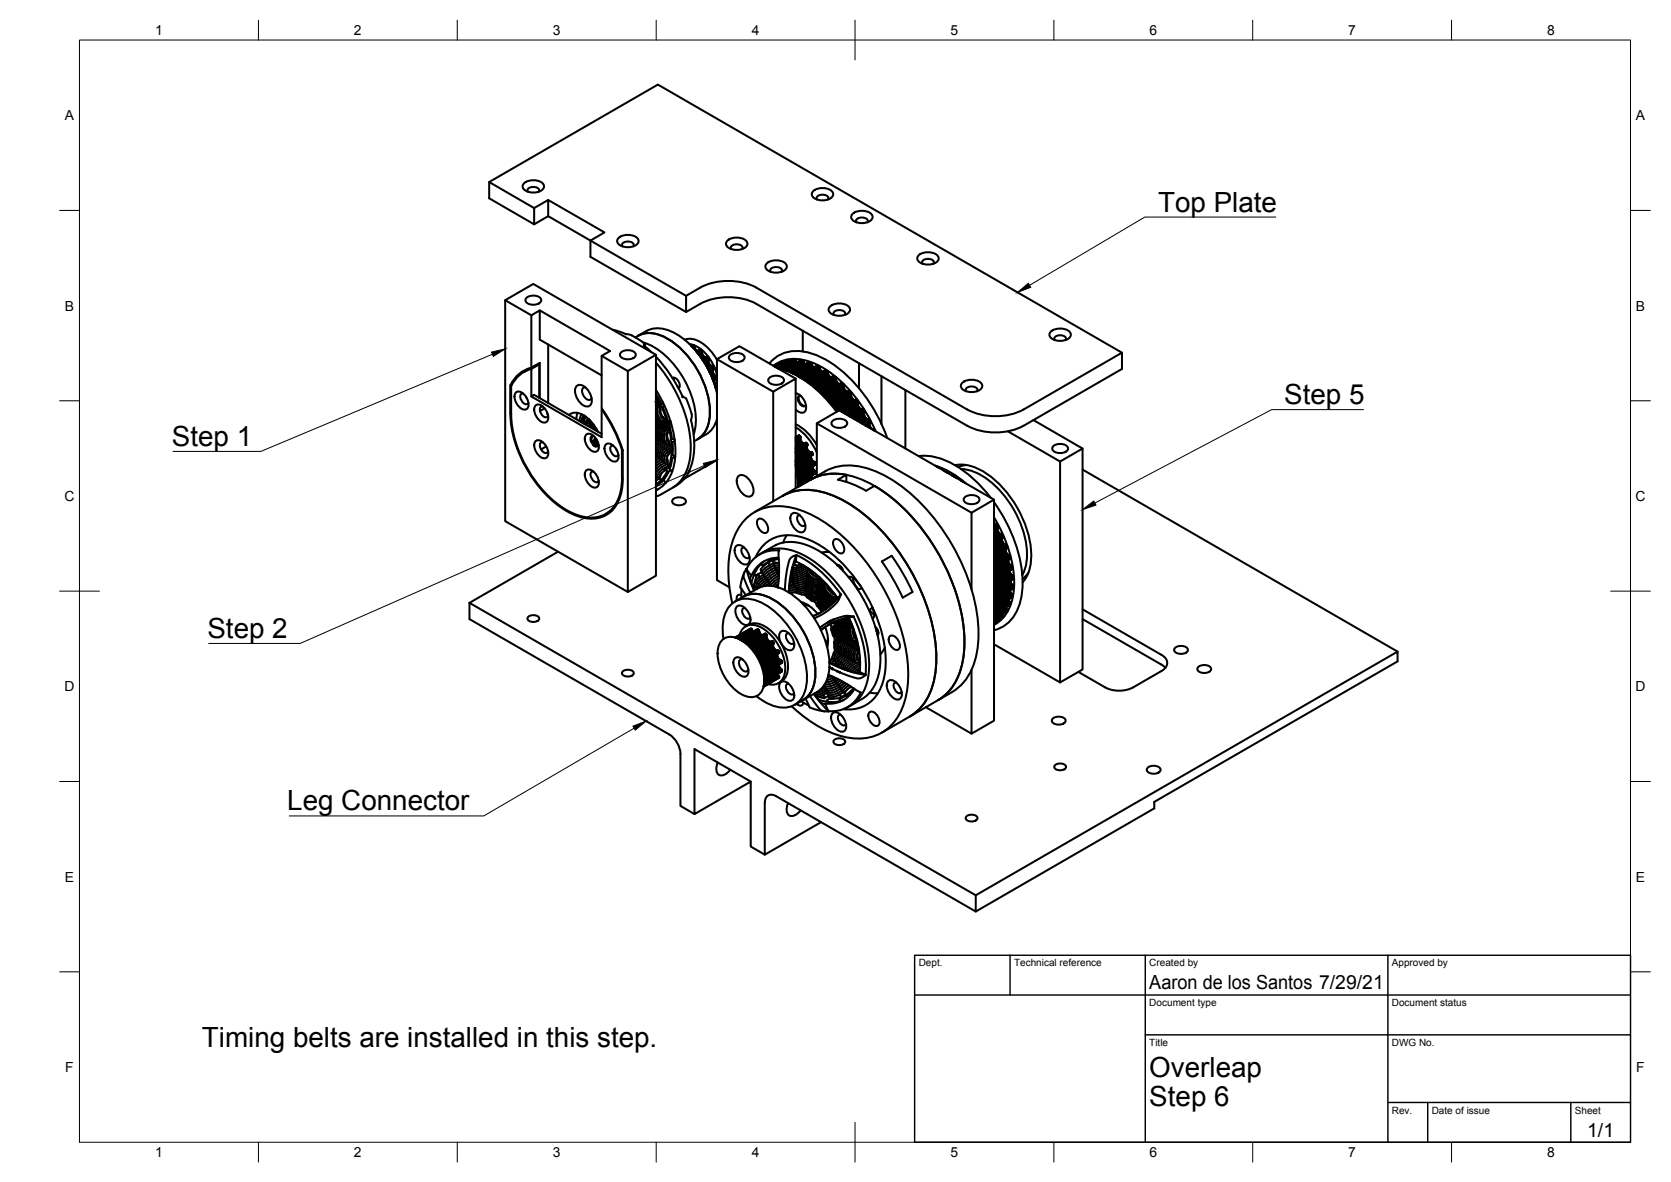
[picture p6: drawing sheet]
<svg xmlns="http://www.w3.org/2000/svg" width="420mm" height="297mm" viewBox="0 0 420 297" stroke-linecap="round" stroke-linejoin="round" font-family="sans-serif">
<defs><g id="words">
<g font-size="7">
<text x="291.2" y="53.2">Top Plate</text>
<text x="322.9" y="101.5">Step 5</text>
<text x="43.2" y="112.1">Step 1</text>
<text x="52.2" y="160.3">Step 2</text>
<text x="72.2" y="203.6">Leg Connector</text>
<text x="50.8" y="263.2">Timing belts are installed in this step.</text>
<text x="289" y="270.6">Overleap</text>
<text x="289" y="278.1">Step 6</text>
</g>
<g font-size="4.9">
<text x="289" y="248.5">Aaron de los Santos 7/29/21</text>
<text x="399.1" y="285.7">1/1</text>
</g>
<g font-size="3.5">
<text x="39" y="8.8">1</text>
<text x="89" y="8.8">2</text>
<text x="139" y="8.8">3</text>
<text x="189" y="8.8">4</text>
<text x="239" y="8.8">5</text>
<text x="289" y="8.8">6</text>
<text x="339" y="8.8">7</text>
<text x="389" y="8.8">8</text>
<text x="16.3" y="30.2">A</text>
<text x="411.3" y="30.2">A</text>
<text x="16.3" y="78">B</text>
<text x="411.3" y="78">B</text>
<text x="16.2" y="125.9">C</text>
<text x="411.2" y="125.9">C</text>
<text x="16.2" y="173.7">D</text>
<text x="411.2" y="173.7">D</text>
<text x="16.3" y="221.6">E</text>
<text x="411.3" y="221.6">E</text>
<text x="16.4" y="269.4">F</text>
<text x="411.4" y="269.4">F</text>
<text x="39" y="290.8">1</text>
<text x="89" y="290.8">2</text>
<text x="139" y="290.8">3</text>
<text x="189" y="290.8">4</text>
<text x="239" y="290.8">5</text>
<text x="289" y="290.8">6</text>
<text x="339" y="290.8">7</text>
<text x="389" y="290.8">8</text>
</g>
<g font-size="2.5">
<text x="231" y="242.9">Dept.</text>
<text x="255" y="242.9">Technical reference</text>
<text x="289" y="242.9">Created by</text>
<text x="350" y="242.9">Approved by</text>
<text x="289" y="252.8">Document type</text>
<text x="350" y="252.8">Document status</text>
<text x="289" y="262.9">Title</text>
<text x="350" y="262.9">DWG No.</text>
<text x="350" y="279.9">Rev.</text>
<text x="360" y="279.9">Date of issue</text>
<text x="396" y="279.9">Sheet</text>
</g>
</g></defs>
<g fill="none" stroke="#000" stroke-width=".51">
<path d="M123 45.7v4.1l11.3 6.6 3.5-2.1 34.7 20M131.8 46.1a3.7 3.7 0 0 1 4.9 .3 1.62 1.62 0 0 1-1.7 1.9l-1.2 .1a2.28 2.28 0 0 1-2.4-1.6zM132.7 48.2l-.1-.3a1.73 1.73 0 0 1 2.8-.5l.2 .5-.1 .3M134.3 52.3l-11.3-6.6 42.4-24.4 116.7 67.3-24.7 14.3a15.6 15.6 0 0 1-14.2 0l-53-30.6M137.8 54.3v-4l-3.5 2v4.1M137.8 50.3l14.2 8.1-3.5 2.1v4l24 13.9M155.5 59.8a3.7 3.7 0 0 1 5 .4 1.62 1.62 0 0 1-1.8 1.8l-1.1 .1a2.28 2.28 0 0 1-2.4-1.5zM204.5 48a3.7 3.7 0 0 1 4.9 .4 1.62 1.62 0 0 1-1.7 1.9l-1.2 .1a2.28 2.28 0 0 1-2.4-1.6zM205.5 50.1l-.2-.2a1.73 1.73 0 0 1 2.8-.6l.2 .6-.1 .2M214.4 53.8a3.7 3.7 0 0 1 4.9 .3 1.62 1.62 0 0 1-1.7 1.9l-1.2 .1a2.28 2.28 0 0 1-2.4-1.6zM215.4 55.9l-.2-.3a1.73 1.73 0 0 1 2.8-.5l.2 .5-.1 .3M127 75.4v55.6l30.9 17.8"/>
<path d="M132.3 74.9a2.63 2.63 0 0 1 3.8 .4 1.63 1.63 0 0 1-2 1.3 1.63 1.63 0 0 1-2-1.3zM133.6 79.2l-6.6-3.8 7.1-4 30.8 17.8-7 4-6.6-3.8M135.7 78l17.7 10.2-2.1 1.2v13.2M156.5 61.9l-.1-.3a1.73 1.73 0 0 1 2.7-.5l.3 .5-.2 .3M182.9 60.5a3.7 3.7 0 0 1 5 .4 1.62 1.62 0 0 1-1.8 1.8l-1.2 .1a2.28 2.28 0 0 1-2.4-1.5zM183.9 62.6l-.1-.3a1.73 1.73 0 0 1 2.7-.5l.2 .5-.1 .3M190.2 76.4l53 30.6a15.6 15.6 0 0 0 14.2 0l24.7-14.3v-4.1M190.2 72.3a15.6 15.6 0 0 0-14.1 0l-3.6 2v4.1a17.4 17.4 0 0 1 9.3-3.7 15.2 15.2 0 0 1 8.4 1.7M192.8 66.2a3.7 3.7 0 0 1 5 .4 1.62 1.62 0 0 1-1.8 1.8l-1.1 .1a2.28 2.28 0 0 1-2.5-1.5zM193.8 68.3l-.1-.3a1.73 1.73 0 0 1 2.7-.5l.2 .5-.1 .3M208.7 77a3.7 3.7 0 0 1 5 .4 1.62 1.62 0 0 1-1.8 1.9l-1.2 .1a2.28 2.28 0 0 1-2.4-1.6zM209.7 79.1l-.1-.2a1.73 1.73 0 0 1 2.7-.6l.2 .6-.1 .2"/>
<path d="M231 64.2a3.7 3.7 0 0 1 4.9 .3 1.62 1.62 0 0 1-1.7 1.9l-1.2 .1a2.28 2.28 0 0 1-2.4-1.6zM232 66.3l-.2-.3a1.73 1.73 0 0 1 2.8-.5l.2 .5-.1 .3M128.7 96.6l-.4 .2a43.3 43.3 0 0 0 .6 12 31.7 31.7 0 0 0 13.6 19.6 9.9 9.9 0 0 0 10 1 9.9 9.9 0 0 0 4.1-9.1v-7.1M129.6 98.7a1.57 1.57 0 0 1 2.4 .7 3 3 0 0 1 .7 3.2 1.57 1.57 0 0 1-2.5-.7 3 3 0 0 1-.6-3.2zM131.5 98.9h-.3a1.45 1.45 0 0 0 .3 2.2 .8 .8 0 0 0 1.4 .1M132.3 99.7l.2 .5M132.7 92.7l-.7 .6M133.5 92.4l-1.8 1.1M133.6 99.6l17.7 10.3v-7l.1-.1M133.6 92.7a7.6 7.6 0 0 0-5.1 4.3 42 42 0 0 0 .6 11.9 31.2 31.2 0 0 0 13.4 19.3 10.4 10.4 0 0 0 9.3 1.2 8.6 8.6 0 0 0 4.5-7.6l.1-8.7 .1-.1M133.6 92.4a7.7 7.7 0 0 0-5.3 4.5M135.6 91.6l-2 1.1v6.9l.7-.4 17 9.8"/>
<path d="M135.6 91.6v8.4M135.6 91.6l-1.3 .4M137.8 86.6v14.7M144.9 97.1a1.8 1.8 0 0 1 2.7 .7l.7 1.1a2.53 2.53 0 0 1-.1 3.1 2.75 2.75 0 0 1-3.2-2 3.2 3.2 0 0 1-.1-2.9zM147.2 97.4a.9 .9 0 0 0-.8 .4 .9 .9 0 0 0 0 1 1.65 1.65 0 0 0 2.2 1.5l.2-.3M151.3 94.3l-15.6-8.9v-7.4l-2.1 1.2v13.2l2.1-1.2v8.9M154.1 82.9l3.3 1.1M156.1 88.6a2.63 2.63 0 0 1 3.7 .4 1.63 1.63 0 0 1-1.9 1.3 1.63 1.63 0 0 1-2-1.3zM157.4 84l1.4 .3 3.3 2M157.4 84h.1M160.4 84.4l-.7 .4M160.4 84.4a7.3 7.3 0 0 1 7.5 .7 23 23 0 0 1 10.6 19.7 6.9 6.9 0 0 1-3.1 5.6"/>
<path d="M161.7 86a19.7 19.7 0 0 1 11.1 10.8 17.3 17.3 0 0 1 1.6 12.4M161.9 86.9h.1M161.9 86.9l.2-.6 .1 .8M162 86.9l1.8 1.6M162.5 83.2l-2.1 1.2M162.5 83.2a7.4 7.4 0 0 1 7.3 .6 23.5 23.5 0 0 1 10.5 15.2M164.9 99l1.4 2.3M164.9 91.1l3.5 4.7 2.6 4.9 1.3 3.3 .7 2.7 .7 4.9-.2 3.1-.3 1.7-.7 2.2-.9 1.6-1.7 1.9-3.7 2.2-1.3 .5M164.9 89.2v55.5l-7 4.1v-55.6M164.9 98a28.7 28.7 0 0 1 4.8 17.9 9 9 0 0 1-4.8 7.3M164.9 99.5l.2 .4-.1 .2M165 89.7a42.7 42.7 0 0 1 6.8 10.1l.8 .4 .8 2.2a3.7 3.7 0 0 1 .4 3l-.1 .2"/>
<path d="M165.2 100l.4 .4M165.2 100l.3 .3M165.3 99.9l-.1 .1M165.4 99.9l-.5 .2 .3-.1M169.1 95a1.68 1.68 0 0 1 1.5 2.6M169.5 94.9l-.1 .6M170.3 97.1l.6 .2M172.1 85.4a5.9 5.9 0 0 1 6.1 2.3l2.1 2.8M173.4 86.5a9.4 9.4 0 0 1 6.5 6.4l.4 1.4M174.2 86.7l-.4 .2M174.3 86.7l-.5 .2M174.4 87.6l.3-.2 .1 .2"/>
<path d="M174.5 86.8l-.6 .2M174.5 86.8l-.6 .3M174.6 87.7l.2-.1 .1 .2M174.6 86.9l-.6 .2M174.6 87l-.5 .2M174.6 87.1l-.5 .2M174.7 87.2l-.1-.1-.4 .2M174.7 87.9l.2-.1 .1 .1M174.7 87.4v-.2l-.4 .2M174.8 88h.3M174.9 88.1h.3M175.3 88.2l-.3 .1"/>
<path d="M176.1 87.8l-1 .5M176.2 87.8l-1.1 .6 1.1-.6 .1 .1M176.4 88l-.1-.1-1.1 .6M176.5 88.1l-1.2 .5M176.5 88.6v-.2l-.9 .6M176.5 88.4l.1-.1-1.1 .6M176.6 88.8l-.1-.2-.8 .5M176.6 88.3l-1.1 .5M176.6 88.1l-1.2 .6M176.6 88.9v-.1l-.8 .4M176.6 88.2l-1.2 .6M176.7 89.1l-.1-.2-.7 .5"/>
<path d="M176.7 89.3v-.2l-.7 .4M176.8 89.4l-.1-.1-.6 .3M177 89.5l-.2-.1-.6 .4M177.1 89.6l-.1-.1-.7 .4M177.2 89.7l-.8 .4M177.3 89.8l-.1-.1-.7 .5M177.4 89.8l-.9 .5M177.5 89.8l-.9 .5M177.9 89.6l-1.3 .8M178 89.6l-1.4 .8M178.1 89.7l-1.4 .7M178.1 90.7v-.1l-1 .6"/>
<path d="M178.1 90.9v-.2l-.9 .6M178.1 90.6l.1-.1-1.1 .6M178.2 91.1l-.1-.2-.8 .5M178.2 89.8l-.1-.1-1.4 .8M178.2 90.4l.1-.1-1.3 .7 1.2-.5M178.2 91.2v-.1l-.8 .5M178.3 90l-.1-.2-1.4 .8M178.3 91.4l-.1-.2-.8 .5M178.3 90.3l-1.3 .7M178.3 90.1l-1.4 .7M178.3 90.2l-1.3 .7M178.3 90.1l-1.4 .8"/>
<path d="M178.4 91.5l-.1-.1-.8 .4M178.5 91.7l-.1-.2-.8 .5M178.6 91.8l-.1-.1-.8 .4M178.8 91.9l-.2-.1-.8 .5M178.9 91.9l-1.1 .5M179 92l-1.1 .5M179.2 93.2v-.1l-.8 .4M179.2 93.1v-.2l-.8 .5 1.3-.8-1.4 .8M179.2 92l-1.3 .6M179.2 93.4v-.2l-.7 .4M179.2 93.5v-.1l-.7 .3M179.3 92.9h-.1"/>
<path d="M179.3 93.7l-.1-.2-.6 .4M179.3 92l-1.3 .7M179.3 92l-1.3 .7 1.4-.7M179.4 93.8l-.1-.1-.7 .3M179.4 95.8l.2-.1v.2M179.4 96l.2-.1 .1 .1M179.5 94l-.1-.2-.7 .4M179.5 92.1l-1.5 .7M179.5 96.1l.2-.1v.2M179.5 92.1l-1.4 .8M179.6 96.3l.1-.1 .1 .2M179.6 95.6v.1"/>
<path d="M179.6 94.1l-.1-.1-.7 .4M179.6 92.3l-.1-.2-1.4 .8M179.6 96.5l.2-.1 .2 .1M179.7 92.6l-1.4 .7M179.7 92.5l-.1-.2-1.4 .8M179.7 92.5l-1.4 .7M179.7 94.2l-.1-.1-.7 .4M179.8 97l.5-.2-.5 .3M179.9 94.3l-.2-.1-.8 .5M180 94.4l-.1-.1-.9 .5M180.1 96.6l-.1-.1-.3 .2M180.1 94.5l-1.1 .4"/>
<path d="M180.2 94.5l-1.1 .5M180.2 96.7l-.1-.1-.4 .2M180.3 94.6l-1.2 .5M180.3 90.3l5.6-3.3 14.2 8.2M180.3 97.3l-.4 .2 .4-.1M180.3 94.6l-1.2 .6M180.3 97.2l-.4 .2M180.3 97.1l-.4 .2M180.3 97l-.4 .3M180.3 96.9l-.5 .3M180.3 95.2l-1 .4M180.3 94.9l-1 .6"/>
<path d="M180.3 94.7l-1.1 .6M180.3 94.6l-1.1 .7M180.3 97.6l-.2 .5M183.5 89.3a2.63 2.63 0 0 1 3.7 .4 1.63 1.63 0 0 1-2 1.3 1.63 1.63 0 0 1-1.9-1.3zM193.4 95a2.63 2.63 0 0 1 3.7 .4 1.63 1.63 0 0 1-2 1.3 1.63 1.63 0 0 1-1.9-1.3zM193.5 91.3a9.5 9.5 0 0 1 11-2.3 31 31 0 0 1 15 13.5l2.3 4.4 1.3 3.2M194.4 98.4l-14.1-8.1v55.5l3.1 1.8M194.5 91.9a9.9 9.9 0 0 1 10.7-.4 33.3 33.3 0 0 1 15 16.9M195.6 92.5a26.9 26.9 0 0 1 14.8 11M196.5 90.9l-2 1.1 1.9-1.1 .3 .2M196.5 90.9l-1.9 1.1M196.6 91l-1.9 1.1"/>
<path d="M196.7 91.1l-1.9 1M198.1 90.4l-3.2 1.8M198.1 90.5l-3.1 1.8M198.2 90.5l-3.1 1.8M198.3 90.5l-3.1 1.8M198.3 90.6l-3 1.8M198.4 90.8l-2.9 1.7M198.5 90.9a.5 .5 0 0 0-.7-.4l-2.9 1.7M199.7 90.3l-3.9 2.3M199.9 90.3l-4 2.3M200 90.3l-4 2.3M200 90.4l-3.9 2.3"/>
<path d="M200.1 90.4l-3.9 2.3M200.1 98.8a3.7 3.7 0 0 1 2.4 4.4 1.26 1.26 0 0 1-2 .1l-.4-.4M200.1 90.5l-3.8 2.2M200.2 90.7l-3.6 2.1M200.3 90.9l-3.5 2M200.4 91l-3.3 1.9M200.4 91.1l-.1-.2a.55 .55 0 0 0-.7-.6l-3.9 2.3M201 99.4a1.85 1.85 0 0 0 1.5 2.6M201.3 99.4h-.3a1.73 1.73 0 0 0 .9 2.7l.6-.1 .1-.2M201.5 90.5l-4.3 2.5M201.7 90.5l-4.4 2.5M201.8 90.5l-4.4 2.6"/>
<path d="M201.8 83.1v5.2M201.9 90.6l-4.4 2.5M202 90.6l-4.4 2.5M202 90.7l-4.3 2.5M202 90.8l-4.2 2.4M202.1 90.9l-4 2.4M202.2 91.1l-3.9 2.3M202.3 91.3l-3.8 2.2M202.4 91.5l-3.7 2.1M202.5 91.6l-.3-.5a.62 .62 0 0 0-.7-.6l-4.4 2.5M203.5 91l-4.6 2.6 4.6-2.6 .5 .2 .6 1.1M203.5 91l-4.6 2.6"/>
<path d="M203.7 91l-4.6 2.7M203.9 91.1l-4.7 2.7M203.9 91.1l-4.6 2.7M204 91.2l-4.7 2.7M204 91.3l-4.5 2.6M204 91.4l-4.4 2.5M204.1 91.5l-4.4 2.6M204.2 91.7l-4.3 2.5M204.2 91.9l-4 2.4M204.3 92.1l-4 2.3M204.4 92.2l-3.9 2.3M204.6 92.3l-3.9 2.3"/>
<path d="M205.6 91.8l-4.8 2.8a29.6 29.6 0 0 1 9.9 8.7l4.8-2.8M205.8 91.9l-4.9 2.8M205.9 92l-4.8 2.8M206 92l-4.9 2.8M206 92.1l-4.7 2.8M206.1 92.2l-4.8 2.7M206.1 92.3l-4.7 2.7M206.1 92.4l-4.5 2.7M206.2 92.6l-4.4 2.6M206.2 92.8l-4.2 2.5M206.3 93l-4.2 2.4M206.4 93.1l-4.1 2.4"/>
<path d="M206.5 93.3l-4 2.3M206.7 93.4l-4.1 2.3M206.8 93.4l-.6-.8a.73 .73 0 0 0-.7-.8l-4.8 2.8M207.6 93l.5 .3 .2 .9 .6 .6M207.6 93l-4.9 2.8M207.7 93l-4.9 2.8M207.8 93.1l-4.8 2.8M208 93.2l-4.9 2.8M208.1 93.3l-4.9 2.8M208.1 93.4l-4.8 2.7M208.2 93.4l-4.8 2.8M208.2 93.5l-4.7 2.8"/>
<path d="M208.2 93.7l-4.6 2.6M208.2 93.9l-4.5 2.5M208.3 94.1l-4.4 2.5M208.3 94.2l-4.2 2.5M208.4 94.4l-4.2 2.4M208.5 94.5l-4.1 2.4M208.6 94.6l-4.1 2.4M208.8 94.7l-4.2 2.4M208.9 94.8l-4.2 2.4M209.6 94.5l-4.8 2.7 4.9-2.7a1.12 1.12 0 0 1 .6 1.2l.8 .8M209.7 94.5l-4.9 2.8M209.7 94.5l-4.8 2.8"/>
<path d="M209.9 94.6l-4.9 2.8M210.1 94.7l-4.9 2.9M210.1 94.8l-4.8 2.8M210.2 94.9l-4.9 2.8M210.2 95l-4.8 2.8M210.2 95.1l-4.7 2.7M210.2 95.2l-4.6 2.7M210.2 95.4l-4.5 2.6M210.2 95.6l-4.4 2.5M210.3 95.7l-4.3 2.5M210.4 95.9l-4.3 2.5M210.5 96.1l-4.3 2.4"/>
<path d="M210.6 96.2l-4.2 2.4M210.7 96.3l-4.2 2.4M210.8 96.4l-4.2 2.4M210.9 96.5l-4.2 2.4M211.6 96.2l.2 .1a1.1 1.1 0 0 1 .4 1.2l.5 .7 .4 .2M211.6 96.2l-4.8 2.8M211.7 96.2l-4.9 2.8M211.8 96.3l-4.9 2.8M211.9 96.4l-4.9 2.8M212.1 96.6l-4.9 2.8M212.1 96.6l-4.8 2.8M212.2 97l-4.7 2.7"/>
<path d="M212.2 97.2l-4.6 2.6M212.2 96.7l-4.9 2.8M212.2 96.9l-4.8 2.7M212.2 97.3l-4.5 2.6M212.2 96.8l-4.8 2.8M212.2 97.5l-4.4 2.5M212.3 97.7l-4.3 2.5M212.4 97.8l-4.3 2.5M212.4 98l-4.2 2.4M212.6 98.1l-4.3 2.4M212.7 98.2l-4.3 2.5M212.8 98.3l-4.3 2.5"/>
<path d="M212.9 98.4l-4.3 2.5M213.5 98.2l.2 .1a1 1 0 0 1 .3 1.2l.1 .4a.9 .9 0 0 0 1 .6M213.6 98.2l-4.9 2.8M213.6 98.2l-4.8 2.8M213.7 98.3l-4.9 2.8M213.8 98.4l-4.8 2.9M214 98.6l-4.9 2.8M214 99.2l-4.6 2.6M214 99.3l-4.5 2.6M214 99.5l-4.4 2.6M214 98.7l-4.8 2.8M214 99l-4.6 2.7"/>
<path d="M214.1 98.8l-4.9 2.8M214.1 98.9l-4.8 2.7M214.1 98.9l-4.8 2.8M214.1 99.7l-4.4 2.5M214.1 99.9l-4.3 2.4M214.2 100l-4.2 2.5M216 91.3v6.3M221.6 94.5v12.1M227.6 98v14.7M241.9 96.2a3.7 3.7 0 0 1 5 .4 1.62 1.62 0 0 1-1.7 1.9h-1.2a2.28 2.28 0 0 1-2.4-1.5zM242.9 98.3l-.1-.2a1.73 1.73 0 0 1 2.8-.6l.2 .6-.2 .2M264.2 83.3a3.7 3.7 0 0 1 5 .4 1.62 1.62 0 0 1-1.8 1.9l-1.1 .1a2.28 2.28 0 0 1-2.4-1.6z"/>
<path d="M265.2 85.5l-.1-.3a1.73 1.73 0 0 1 2.7-.5l.2 .5-.1 .3M134.6 111a1.57 1.57 0 0 1 2.4 .6 3 3 0 0 1 .6 3.2 1.57 1.57 0 0 1-2.4-.6 3 3 0 0 1-.6-3.2zM134.6 102a1.57 1.57 0 0 1 2.4 .7 3 3 0 0 1 .6 3.1 1.57 1.57 0 0 1-2.4-.6 3 3 0 0 1-.6-3.2zM136.5 111.2h-.3a1.45 1.45 0 0 0 .2 2.2 .8 .8 0 0 0 1.4 0M136.5 102.2h-.3a1.45 1.45 0 0 0 .2 2.2 .8 .8 0 0 0 1.4 .1M136.9 102.6l-1.1 .7M137.3 112.2l-1.3 .8M137.5 103.6l.3 .8M143.1 104.3a3.3 3.3 0 0 1 4.1 .4l2 1.9 1.1 1.9M145.2 103.8l-.3 1.6M146.2 104.1l-.4 .9-.1 .8M146.7 106.2v.2"/>
<path d="M146.8 104.4l-.3 .6-.3 1M147 104.5l-.4 1-.1 .8M147 104.5l-.3 1v.9M147.1 104.6l-.4 1.5M147.2 106.6a1.73 1.73 0 0 1 2.3 .9l.5 .4M147.3 118.3a1.57 1.57 0 0 1 2.4 .7 3 3 0 0 1 .6 3.2 1.57 1.57 0 0 1-2.4-.7 3 3 0 0 1-.6-3.2zM147.3 109.4a1.57 1.57 0 0 1 2.4 .6 3 3 0 0 1 .6 3.2 1.57 1.57 0 0 1-2.4-.7 3 3 0 0 1-.6-3.1zM147.3 106.5a1.52 1.52 0 0 1 2.1 .4M147.4 104.8l-.4 .5-.3 1.1M147.7 107a1.67 1.67 0 0 1 2 1.1M147.9 105.3l-.6 .8M148 105.3l-.6 .7 .7-.4"/>
<path d="M148 105.5l.1-.1-.6 .6M148.1 105.4l-.6 .5M148.3 105.6h-.2M148.6 110.9l1.7 1.2M148.6 106a1.16 1.16 0 0 0-1.6 .6M148.7 110.9l.7 .6 1.1 .4M148.8 110.9a1.71 1.71 0 0 0 1.6 .3M148.8 109.5v.7l-.3 .4M149 111.2l1.4 .9M149.2 118.5h-.3a1.45 1.45 0 0 0 .2 2.2 .8 .8 0 0 0 1.4 .1M149.2 109.5h-.3a1.45 1.45 0 0 0 .2 2.3 .8 .8 0 0 0 1.4 0M149.3 111.9l.4 .3-.6-.4 .6 .4"/>
<path d="M149.6 109.9a.85 .85 0 0 1-1 1M149.6 111.6l.3 .2M149.9 110.3l-.8 .5M150 111.7l.5 .3M150.1 110.6a.99 .99 0 0 1-1.2 .3M150.1 110.7l-.3 .2M150.3 108.3l-.1 .1M150.3 111.3h.1M151.3 102.6a36.9 36.9 0 0 1 5.3 10.6M151.3 102.9a36.4 36.4 0 0 1 5.1 10.2M152.2 111.8a1.57 1.57 0 0 1 2.5 .7 3 3 0 0 1 .6 3.1 1.57 1.57 0 0 1-2.4-.6 3 3 0 0 1-.7-3.2zM154.2 112h-.3a1.45 1.45 0 0 0 .2 2.2 .8 .8 0 0 0 1.4 .1"/>
<path d="M154.9 112.8l.3 .4M164.9 105.5l.5 .4 .4-.1M164.9 105.8l.6 .1M164.9 103.8l.6 1.4a.9 .9 0 0 0 1.1 .6M164.9 104.8l.2 .4a.9 .9 0 0 0 1.1 .6l-1.3 .7M164.9 108.7l.3 1.5 .3 .4 .3 .1M164.9 110.3l.5 .3-.5 .2M164.9 114.4l.5 .4M164.9 119.5l.3 .1M164.9 100.3l.2 .2M164.9 100.9h.2M164.9 100.3l.6 .4"/>
<path d="M164.9 100.8l.3 .1M164.9 110.4h.1M164.9 100.2h.1M164.9 114.5h.1M164.9 119h.1M165 102.4h-.1M165.1 100.1l.5 .4M165.1 105.9h-.2M165.2 100l-.2 .2M165.2 114.8l-.3 .2M165.3 120l-.4 .1M165.4 105.9l-.5 .3"/>
<path d="M165.5 100.7l-.6 .3M165.5 100.7l-.2 .2M165.6 100.2l-.1 .5-.6-.3M165.8 102.1l-.9 .7M165.8 100.9l-.9 .3M165.8 102.2l-.3 .3a1.15 1.15 0 0 0-.3 1.2l.8 1.8 .5 .3 .7-.2M165.8 101.9l1-.6-1.8 1.1M165.9 120v.4M165.9 100.8l-1 .6M165.9 110.8l-1 .6M166 103.3l.5 1.4M166 100.9l-1.1 .6"/>
<path d="M166 102.8l-.2-.7 .2-.2a1.47 1.47 0 0 1 .7 1.2l1 2.7-.1 .2M166 102.8v.5M166 102.8l-.2 .3v.4l.6 1.6h.5M166 101.1l-1.1 .6M166.1 103.2l-.1 .1M166.1 119.4h-.1M166.1 119.3l-.1 .6M166.1 101.2l-1.2 .7M166.2 101.3l-1.3 .7M166.2 115.6l-1.3 .7M166.5 104.7h.1M166.5 111l-1.1 .6-.5 .6"/>
<path d="M166.6 104.7l.3 .5M166.6 102.3l1.4 3.5M166.7 115.9l-1.8 1.2M166.7 101.1l-.4 .2M166.7 102.2v.1M166.7 101.2l-1.8 1M166.9 105.2l.4 .7 .3 .2M167.1 102l-.4 .2M167.1 111.2l-1.6 1.1-.3 .5-.3 1.4M167.1 116.3l-1.3 .8-.9 .9M167.2 105.6l-2.3 1.3M167.3 118l-1.6 1.8"/>
<path d="M167.3 118l.4 .4-.2 .6-1.3 1.6-.3-.2M167.3 105.9l-2.4 1.4M167.7 111.4l-1.8 1.2-.3 .5-.3 1.4a.52 .52 0 0 0 .5 .7l-.9 .5M167.7 115.4l.1 .6M167.7 109l.2 1.4M167.8 116.3l.2 .6M167.8 115.7l-.3 .2M167.8 116.6l-1.8 1.1-1.1 1.3M167.8 108.6v.3M167.8 108.9l-.1 .1M167.8 115.9l.1 .4M167.9 108.6l-.4 .7 .2 1.5h.4"/>
<path d="M167.9 107.9l-.3 .2a1.37 1.37 0 0 0-.7 1.3l.4 1.8 .4 .3 .6-.2M167.9 110.4h.1M167.9 114.3l-.2 1.2M167.9 110.4l.2 .2M168 105.8h.1M168 107.9h.1a1.66 1.66 0 0 1 .5 1.5l.2 2.4-.1 .1M168 116.9l.1 .1M168 107.9l-.2 .1 .1 .6M168 105.8l-.3 .2M168.1 110.6l.2 .7M168.1 114.1l-.1 .1M168.1 114.1l-.2 .1"/>
<path d="M168.2 105.8l-2.8 1.7-.5 .8M168.2 117l-1.7 1-.7 .6-.6 1.1 .3 .4 .4-.2M168.3 111.3v.3l-1.7 1-.5 .6-.4 1.8 .5 .5M168.3 106.9l-1.5 .9a1.36 1.36 0 0 0-.7 1.3l.3 1.6 .2 .3 .4 .2M168.3 106.7l.7 3.5 .6 .2M168.4 113.5l-.7 1.1-.2 1.2M168.4 111.6l.2 .3M168.4 107.2l-1.2 .8a1.37 1.37 0 0 0-.7 1.3l.3 1.6 .6 .4M168.4 117.8v.1M168.4 117.9l.6 .5M168.4 107.5l-.5 .4M168.6 111.9h.1"/>
<path d="M168.6 113.5l.1 .1M168.6 105.8h-.5M168.6 113.5h-.2M168.6 105.8h.1M168.6 117.3l-1.3 .7M168.6 106l-2.7 1.5a1.42 1.42 0 0 0-.6 1.3l.3 1.6 .6 .5M168.7 113.6a1.32 1.32 0 0 1 0 1.4l-.4 1.9-.2 .1M168.7 106.3l-2.4 1.4a1.36 1.36 0 0 0-.6 1.3l.3 1.6 .6 .4M168.7 118.2l-.6 .3-1.2 2M168.7 111.9l-1.7 1.1-.5 .5-.4 1.9 .5 .4M168.7 116.7l-.4 .3M168.8 106.5l-.5 .2"/>
<path d="M169.1 115.1l-.7 2.7M169.1 111.7l-.3 .2M169.1 112.3l-1.6 .9-.6 .6-.4 1.9 .5 .4M169.1 114.3l.1 .1M169.1 111.1v3.2M169.2 112.8l-1.5 .8-.5 .8-.2 1.7 .3 .3 .6-.1M169.2 114.4l.6 .3M169.2 113l-.8 .5M169.6 110.4h.1M169.7 110.8l-.6 .3M169.8 114.8l-.7 .3M173.3 118.5l-1.7 2.3-2.3 1.7"/>
<path d="M173.7 105.6h.1M173.7 105.6a18.9 18.9 0 0 1-.6 13l.2-.4M175.4 110.4l-.9 .5M180.3 115.6l-8.3 4.7M180.3 105.2l-.5 1.5-.8 1.2a9.1 9.1 0 0 1-3.6 2.5M185.5 119.8a1.8 1.8 0 0 1 2.8 .6l.7 1.1a2.53 2.53 0 0 1-.1 3.2 2.75 2.75 0 0 1-3.2-2 3.2 3.2 0 0 1-.2-2.9zM200.1 109.8l.7-.4 .4 .2a1.71 1.71 0 0 0 1 1.9M200.1 107.4a13.6 13.6 0 0 1 5.3 6.3M200.1 117.3l.5 2.1v2.2M200.1 106.6a12.3 12.3 0 0 1 5.3 5.3M200.1 118.3l.4 1.8 .1 2.3M200.9 109.4l-.8 .5"/>
<path d="M201 109.4l-.9 .5M201.1 109.5l-1 .6M201.2 109.6l-1.1 .7M201.3 109.7l-1.2 .7M201.3 110.2l-1.2 .7M201.3 109.8l-1.2 .7M201.3 110.1l-1.2 .7M201.3 110.4l-1.2 .7M201.3 109.9l-1.2 .7M201.3 110.6l-1.2 .7M201.4 110.8l-1.3 .7M201.5 110.9l-1.4 .8"/>
<path d="M201.6 111l-1.5 .9M201.7 111.2l-1.6 .9M201.8 111.3l-1.7 1M201.9 111.4l-1.8 1.1M202.1 111.4l-2 1.2M202.2 111.5l-2.1 1.2M202.7 111.3l-2.6 1.4 2.5-1.4h.2a.72 .72 0 0 1 .1 1.1l.1 .5a1.51 1.51 0 0 0 1.3 .9l.1 .5-4.3 2.5 3.9-2.2M202.8 111.3l-2.7 1.5M202.8 111.3l-2.7 1.6M202.9 112.4l-2.8 1.6M202.9 112.2l-2.8 1.7M202.9 112.6l-2.8 1.6"/>
<path d="M202.9 111.5l-2.8 1.6M202.9 112.1l-2.8 1.7M202.9 112.7l-2.8 1.6M203 112.9l-2.9 1.7M203 111.6l-2.9 1.7M203.1 111.7l-3 1.7M203.1 111.9l-3 1.7 2.9-1.6M203.1 113l-3 1.8M203.1 111.8l-3 1.7M203.2 113.2l-3.1 1.8M203.3 113.3l-3.2 1.9M203.4 113.4l-3.3 1.9"/>
<path d="M203.5 113.5l-3.4 2M203.7 113.6l-3.6 2M203.8 113.6l-3.7 2.2M203.9 113.6l-3.8 2.2M203.9 114.8l-3.8 2.3M203.9 114.7l-3.8 2.2M203.9 115l-3.8 2.2M204 115.1l-3.9 2.3M204 114.5l.1 1 .6 .5-4.3 2.5M204 119.6l.4 .6-14.7 8.5M204 113.6l-3.9 2.3 4-2.3M204 119.6l-3.4 2"/>
<path d="M204 115.3l-3.8 2.2M204.1 115.5l-3.9 2.2M204.1 119.8l-3.5 2M204.2 113.6l-4.1 2.4M204.2 113.7l-4.1 2.4M204.2 115.6l-3.9 2.3M204.2 120l-3.6 2M204.3 113.8l-4.2 2.4M204.3 117.2l.2 .6 .6 .8-.1 .4M204.3 117.4l-3.7 2.1M204.3 115.7l-4 2.4M204.3 117.5l-3.7 2.2"/>
<path d="M204.3 113.9l-4.2 2.5M204.4 117.7l-3.8 2.2M204.4 114.1l-4.3 2.5M204.4 114.2l-4.3 2.5M204.4 115.9l-4.1 2.3M204.5 117.8l-3.9 2.2M204.6 118l-4 2.3M204.6 116l-4.2 2.4M204.7 118.1l-4.1 2.4M204.7 116l.4 .3v.5l-4.5 2.5M204.9 118.3l-4.3 2.4M204.9 116.1l-4.5 2.5"/>
<path d="M204.9 116.1l-4.4 2.6M205 118.4l-4.4 2.5M205 116.2l-4.5 2.6M205 116.3l-4.5 2.6M205 118.5l-4.4 2.5M205.1 116.3l-4.6 2.7M205.1 118.5l-4.5 2.6M205.1 118.9l-4.5 2.6M205.1 116.5l-4.6 2.7M205.1 118.8l-4.5 2.6M205.1 116.7l-4.5 2.6M205.1 118.6l-4.5 2.6"/>
<path d="M205.1 118.7l-4.5 2.6M205.4 119.6v-13.2l38.9 22.4M205.4 106.4l5.6-3.3 38.9 22.5M209.3 105.9a2.63 2.63 0 0 1 3.7 .3 1.63 1.63 0 0 1-2 1.3 1.63 1.63 0 0 1-1.9-1.3zM211.7 103.5l4.2-2.4-4.1 2.4M212.8 119.3a12.6 12.6 0 0 0-8.9 1.2 14.2 14.2 0 0 1 12.5-.1 42.8 42.8 0 0 1 19.5 18.6 42.8 42.8 0 0 1 6.3 26.1 14.2 14.2 0 0 1-6.3 10.8 13.9 13.9 0 0 0 6.3-10.6 41 41 0 0 0-5.1-24.1 47.5 47.5 0 0 0-17.2-19.1l-2.1 1.2a23.7 23.7 0 0 0-7.1-2.7l2.1-1.3v1.8M214.3 100.1l-4.2 2.5M214.5 100.3l-4.3 2.4M214.6 100.4l-4.3 2.5M214.7 100.5l-4.3 2.5M214.8 100.5l-4.4 2.6 4.5-2.6M215.3 100.4l.2 .1a.9 .9 0 0 1 .2 1.2l.2 .5a1.1 1.1 0 0 0 1.2 .7 .79 .79 0 0 1 .2 1.2l.1 .4a1.34 1.34 0 0 0 1.2 .9 .69 .69 0 0 1 0 1.2 1.61 1.61 0 0 0 1.4 1.5v.2"/>
<path d="M215.3 100.4l-4.8 2.8 4.6-2.7M215.4 100.4l-4.9 2.8M215.5 100.4l-4.9 2.9M215.6 100.7l-4.4 2.5M215.7 101.6l-3.7 2.1M215.7 101.7l-3.5 2.1M215.7 101.4l-3.8 2.2M215.8 101.9l-3.5 2M215.8 101.3l-4 2.3M215.8 100.9l-4.3 2.5M215.8 101l-4.2 2.4M215.8 102.1l-3.3 1.9"/>
<path d="M215.9 101l-4.3 2.5M215.9 102.2l-3.2 1.9M216 102.3l-3.1 1.9M216.1 102.5l-3.1 1.8M216.2 102.6l-3 1.8M216.3 102.7l-3 1.7M216.5 102.8l-3 1.7M216.6 102.8l-3 1.8M216.7 102.8l-3.1 1.8M216.9 102.8l-3.2 1.9M217 102.8l-3.3 1.9M217.1 102.8l-3.3 1.9"/>
<path d="M217.1 102.9l-3.3 1.8M217.2 102.9l-3.3 1.9M217.3 104.1l-2.3 1.3M217.3 103.9l-2.4 1.4M217.3 104.2l-2.2 1.3M217.3 103.1l-3.1 1.8M217.3 103.8l-2.5 1.5M217.3 104.4l-2 1.2M217.4 104.5l-1.9 1.2M217.4 103.3l-3 1.8M217.4 103.6l-2.7 1.6 2.7-1.5M217.5 103.5l-2.9 1.7"/>
<path d="M217.5 103.4l-3 1.7M217.5 104.7l-1.9 1.1M217.5 103.5l-2.9 1.6M217.6 104.9l-1.8 1M217.7 105l-1.7 1M217.8 105.1l-1.6 1M217.9 105.2l-1.6 1M218.1 105.3l-1.7 .9M218.2 105.3l-1.7 1M218.3 105.3l-1.7 1M218.4 105.3l-1.8 1 1.9-1M218.5 105.3l-1.8 1.1"/>
<path d="M218.6 105.4l-1.8 1M218.6 106.6l-.8 .4M218.6 106.7l-.7 .4M218.7 106.4l-1 .6M218.7 106.9l-.6 .3M218.7 105.5l-1.8 1M218.7 107l-.5 .3M218.8 107.2l-.4 .2M218.8 105.6l-1.7 1M218.8 106.2l-1.2 .7 1.1-.6M218.8 107.3l-.2 .2M218.9 105.9l-1.6 .9"/>
<path d="M218.9 106.1l-1.3 .8M218.9 105.9l-1.5 .9M218.9 106l-1.4 .9M218.9 107.5l-.1 .1M219.1 107.6l-.2 .1M219.2 107.7l-.1 .1M219.3 107.8l-.1 .1M219.5 107.9h-.1M219.6 107.9l-.1 .1M219.7 107.9l-.2 .1M219.8 107.9l-.2 .1M219.8 108l-.2 .1"/>
<path d="M219.9 108l-.2 .1M220 108.1l-.2 .1M231 114.6a16.8 16.8 0 0 1 12.2 4.4l3.6 3.4 2.3 2.7M235.1 117a21.2 21.2 0 0 1 7.7 4.5M235.6 117.3l.6 .4M235.7 117.3h.1M235.9 117.4h-.1M236 117.4l-.1 .1M236.1 117.5h-.1M236.2 117.5l-.1 .1M236.2 117.6h.1M237.7 118.2l.4 .2 .2 .5"/>
<path d="M237.7 118.2l-.3 .1 .3-.1M237.8 118.2l-.4 .1M237.9 118.2l-.3 .2M238.1 118.3l-.4 .2M238.1 118.4l-.3 .2M238.2 118.5l-.3 .1M238.3 118.5l-.3 .2M238.3 118.6l-.2 .1M238.3 118.8h-.1M239.8 119.3l-.4 .2 .4-.2 .4 .3 .1 .4M239.8 119.3l-.3 .3M240 119.5l-.3 .1"/>
<path d="M240.1 116.9a11.5 11.5 0 0 1 9.3 3.1 27.3 27.3 0 0 1 9.9 19.7 9.8 9.8 0 0 1-2.2 6.6M240.2 119.6l-.4 .1M240.2 119.6l-.3 .2M240.3 119.7l-.3 .2M240.3 119.8l-.2 .1M240.3 119.9h-.1M241.6 117.9a15.3 15.3 0 0 1 10.6 6.3 24.5 24.5 0 0 1 6 16.1 9.9 9.9 0 0 1-1.2 4.2M243 116.9l-2.1 .5M253.4 108.4l13.2 7.6M259.8 105.6l12.4 7.1v55.5l-5.6 3.3M264.8 112.2a2.63 2.63 0 0 1 3.7 .3 1.63 1.63 0 0 1-1.9 1.4 1.63 1.63 0 0 1-2-1.4zM272.2 112.7l-5.6 3.3v55.5l-16.7-9.6"/>
<path d="M272.2 118l79.2 45.8M140.3 138.6l-22.3 12.9M153.5 128.7l-.8 .2M154 128.2l-1.7 1M164.9 123l.2 .1M164.9 121.1h.1M165 121.1l.1 .4-.2 .2M165 123.1h-.1M165.6 122.9l-.5 .2M165.6 121.7l-.7 .4M165.7 121.2l.7-.2-1.3 1M165.8 120.3l-.9 .5"/>
<path d="M165.8 121.2h.1M166.4 121h.1M166.9 120.6l-2 1.1M166.9 120.7l.5 .6M166.9 120.5v.1M166.9 120.7l-.5 .3M167.2 120.1l-1 .6M167.4 121.3h.1M169.2 125.5a2.28 2.28 0 0 1 3.3 .3 1.51 1.51 0 0 1-2 1.2 1.33 1.33 0 0 1-1.5-1.2zM185 137.4a1.62 1.62 0 0 1 2.5 .5l.6 1a2.28 2.28 0 0 1-.1 2.9 2.48 2.48 0 0 1-2.9-1.9 2.87 2.87 0 0 1-.1-2.5zM187.1 137.6h-.3a1.73 1.73 0 0 0 .9 2.7l.6-.1 .2-.3M190.1 140l2.9-1.7 2.5-.5 1.6 .1 1.8 .3 2.8 1.1 3.3 2 3.5 3.1 2.9 3.4 2.7 4.1 2.2 4.6 1.3 4 .8 3.8 .1 4.1-.6 3.6-1.3 2.7-1.6 1.9-2.9 1.6"/>
<path d="M190.6 130.5a1.63 1.63 0 0 1 2.1 1.1 1.63 1.63 0 0 1-.1 2.3 2.49 2.49 0 0 1-2-3.4zM191.7 138.9l3.4-2 2.4-.6h2.7l3.2 .9 2.5 1.2 1.5 1 3.4 2.8 2.6 2.9 3.3 4.7 2.4 4.8 1.5 5 .7 4.5-.1 3.7-.2 1.6-.7 2-1.3 2.2-1.7 1.7-3.5 2M195.8 138.3l.1 5.6-.3 3.7M195.9 138.3a7.9 7.9 0 0 0-8.2 4.7M196.8 124.6a14.2 14.2 0 0 1 12.6-.1 42.8 42.8 0 0 1 19.4 18.6 42.8 42.8 0 0 1 6.4 26.1 14.2 14.2 0 0 1-6.4 10.8M197.8 134.5l-.9 1.9M199 129.3a1.62 1.62 0 0 1 2.5 .5l.6 1a2.28 2.28 0 0 1-.1 2.9 2.48 2.48 0 0 1-2.9-1.8 2.87 2.87 0 0 1-.1-2.6zM200.1 122.7v-27.5l-5.7 3.2v27.6M200.2 139.5h.1M201.1 129.5h-.3a1.73 1.73 0 0 0 .9 2.7l.6-.1 .2-.3M203.9 120.5a16 16 0 0 1 9.4-3.5 23.5 23.5 0 0 1 13.6 5.4 51.4 51.4 0 0 1 19.1 34.8 20.6 20.6 0 0 1-3.2 13.7l-2.1 2.1-1.3 .9M204.3 120.1l-3.7 2.2"/>
<path d="M208.6 138.7l-2 .2M209.7 135.6a1.63 1.63 0 0 1 2.2 1.1 1.63 1.63 0 0 1-.2 2.4 2.49 2.49 0 0 1-2-3.5zM240.3 120h.1M241.7 120.8l.6 .4M241.8 120.8h-.1M241.9 120.8h-.1M241.9 120.8l-.1 .1M242.1 121h-.1M242.2 121.1h.1M242.3 121.1v.1M242.5 125a2.63 2.63 0 0 1 3.8 .4 1.63 1.63 0 0 1-2 1.3 1.63 1.63 0 0 1-2-1.3zM249.9 131.5l.2 .1a.78 .78 0 0 1 .8 .4 .78 .78 0 0 1-.1 .9l.1 .6a1.26 1.26 0 0 0 1.1 .8l.3 .8-2.4 1.3 2.4-1.3"/>
<path d="M249.9 126.2a35.6 35.6 0 0 1 7.2 21.7 11.3 11.3 0 0 1-5.2 9.7l-2 .8M249.9 130a31.2 31.2 0 0 1 4.9 19.1 10.1 10.1 0 0 1-4.9 7.9M250.1 131.6h-.2M250.2 131.6l-.3 .2M250.4 131.6l-.5 .3M250.5 131.6l-.6 .4M250.6 131.6l-.7 .4M250.7 131.6l-.8 .4M250.7 131.7l-.8 .4M250.8 131.7l-.9 .5M250.8 132.9l-.9 .5M250.8 133l-.9 .5"/>
<path d="M250.8 132.7l-.9 .6M250.8 133.2l-.9 .5M250.8 131.8l-.9 .5M250.9 133.4l-1 .5M250.9 132.6l-1 .6M250.9 133.5l-1 .6M251 132l-1.1 .6M251 132.6l-1.1 .5 1.2-.7-1.2 .7M251 133.7l-1.1 .6M251.1 132.2l-1.2 .6M251.1 132.3l-1.2 .7M251.1 132.4l-1.2 .6"/>
<path d="M251.1 133.8l-1.2 .7M251.2 133.9l-1.3 .8M251.4 134.1l-1.5 .8M251.5 134.1l-1.6 1M251.6 134.2l-1.7 1M251.8 134.2l-1.9 1.1M251.9 134.2l-2 1.2M251.9 135.7l-2 1.2M251.9 135.4l-2 1.2M251.9 135.6l-2 1.1M252 134.2l-2.1 1.2M252 135.9l-2.1 1.2"/>
<path d="M252 135.3l-2.1 1.2M252 134.3l-2.1 1.2M252 136l-2.1 1.3M252.1 134.4l-2.2 1.2M252.1 135.2l-2.2 1.3M252.1 136.2l-2.2 1.3M252.1 135.2a1.36 1.36 0 0 0 1.1 1.8l.1 .7M252.1 134.4l-2.2 1.3M252.2 136.4l-2.3 1.3M252.2 134.6l-2.3 1.4M252.3 134.8l-2.4 1.4M252.3 136.5l-2.4 1.4"/>
<path d="M252.3 134.9l-2.4 1.4M252.3 135l-2.4 1.4M252.4 136.6l-2.5 1.5M252.6 136.7l-2.7 1.5M252.7 136.8l-2.8 1.6M252.8 136.8l-2.9 1.7M252.9 138.1l-3 1.7M252.9 138.3l-3 1.7M252.9 138l-3 1.7M252.9 138.4l-3 1.7M252.9 138.6l-3 1.7M252.9 138a1.56 1.56 0 0 0 1.1 1.7l.1 .7"/>
<path d="M253 136.9l-3.1 1.7M253 138.8l-3.1 1.7M253 136.9l-3.1 1.8M253 138.9l-3.1 1.8M253.1 137l-3.2 1.8M253.1 139.1l-3.2 1.8M253.2 137l-3.3 1.9M253.2 137.1l-3.3 1.9M253.2 139.2l-3.3 1.9M253.3 137.3l-3.4 1.9M253.3 137.5l-3.4 2M253.3 137.6l-3.4 2"/>
<path d="M253.3 137.7l-3.4 2M253.4 139.3l-3.5 2M253.5 139.4l-3.6 2.1M253.7 139.5l-3.8 2.2M253.8 139.5l-3.9 2.3M253.9 139.6l-4 2.2M253.9 139.6l-4 2.4M254 139.7l-4.1 2.4M254 139.8l-4.1 2.3M118 151.5v4.1l50.3 29a6.2 6.2 0 0 1 2.8 4.9v13l3.5 2.1M118 151.5l127.3 73.5M132.8 155.1a1.95 1.95 0 0 1 2.8 .2 1.29 1.29 0 0 1-1.7 1 .9 .9 0 0 1-1-.3 .9 .9 0 0 1-.1-.9z"/>
<path d="M184.1 151.6a26.7 26.7 0 0 1 1.2-18.1 11.6 11.6 0 0 1 13.1-6 31.4 31.4 0 0 1 16.8 10.6 50.3 50.3 0 0 1 13.2 30.9 18.8 18.8 0 0 1-4.2 13.2 12.5 12.5 0 0 1-13.5 2.5 31.1 31.1 0 0 1-11.6-7.2M185.2 152.6a1.62 1.62 0 0 1 2.4 .5l.7 1a2.28 2.28 0 0 1-.1 2.9 2.48 2.48 0 0 1-2.9-1.9 2.87 2.87 0 0 1-.1-2.5zM186 159.6a3.3 3.3 0 0 1 5.2-2 12.3 12.3 0 0 1 6.1 11.7 3.2 3.2 0 0 1-4.2 2.6M186.4 149.5a.94 .94 0 0 0-1.1 .3 .94 .94 0 0 0 0 1.1M186.5 148l-.1 2.2M186.9 149.9l3.6-2a7.3 7.3 0 0 1 7.5 .7 23 23 0 0 1 10.5 19.7 6.9 6.9 0 0 1-3 5.6l-5.7 3.3M186.9 149.9l-2.1 1.3M186.9 149.9a7.3 7.3 0 0 1 7.5 .8 23 23 0 0 1 10.6 19.6 6.9 6.9 0 0 1-3.1 5.6M187.2 143.8l-.8 2.3-.2 1.5 1.3 2M187.3 152.8h-.3a1.73 1.73 0 0 0 .9 2.7l.6-.1 .1-.3M187.7 143l1.2 1.7M188.2 157l-.7 .4"/>
<path d="M188.2 157a4.7 4.7 0 0 1 5.3 1.3 12.4 12.4 0 0 1 4.5 10.5 3.7 3.7 0 0 1-2.3 2.9M188.7 158l-3.8 2.2M188.8 158l-3.9 2.2M188.9 144.7a1.42 1.42 0 0 0-.2 1.5l1 2.1M188.9 158l-3.9 2.3M189 158l-3.9 2.3M189 158.1l-3.8 2.2M189.1 158.2l-3.8 2.2M189.1 158.4l-3.6 2.1M189.3 158.5l-3.6 2.1M189.4 158.7l-3.5 2M189.4 158.7l-.1-.2a.48 .48 0 0 0-.7-.5l-3.8 2.2"/>
<path d="M189.6 147.1v.3M189.6 148.4l-1.9-5.3-.7 1.4a3.8 3.8 0 0 0 .7 2.5l1 1.9M189.6 144.3l.4 .4 .5-.3M189.7 144.4l-.1 .1M189.8 147.7l-.3 .2M190 140a8.8 8.8 0 0 1 10.5-5.3 26.5 26.5 0 0 1 14.8 11 36.2 36.2 0 0 1 7.4 21.5 11.8 11.8 0 0 1-4.5 9.7 8.8 8.8 0 0 1-6.2 1.3M190.4 158.1h.1a1 1 0 0 1 .6 1.1l.5 .5M190.4 147.9h.1M190.4 144.4l-.9 2.7M190.5 158.1l-4.5 2.6M190.5 144.4l.4 .3v.4M190.6 158.2l-4.5 2.5"/>
<path d="M190.7 158.2l-4.5 2.6M190.8 158.3l-4.5 2.6a11.3 11.3 0 0 1 5.9 9.3M190.8 145.1l-.7 .8-.5 1.3 .1 .4 .3 .2M190.8 158.3l-4.4 2.6M190.9 158.4l-4.4 2.6M190.9 145.1h.1M190.9 158.5l-4.3 2.5M190.9 158.7l-4.2 2.4M191 158.9l-4.1 2.3M191.1 159l-4 2.3M191.1 159.2l-3.8 2.2M191.2 159.4l-3.7 2.2"/>
<path d="M191.3 141.7l.3 .3M191.3 159.5l-3.7 2.2M191.4 143.5l.1 .1M191.5 143.8l-1 .6M191.5 159.6l-3.8 2.1M191.6 142l.1 .1M191.9 144.5l-1 .6M192 141.1a9.1 9.1 0 0 0-3.1 5.5M192.2 145l-1.7 1.1-.5 1.5 .1 .5M192.4 159.2l-4.5 2.6M192.5 145.4l-1.5 1-.6 1.5M192.5 159.2l-4.6 2.7"/>
<path d="M192.6 159.3l-4.6 2.7M192.7 159.4l-4.5 2.7M192.8 145.8l-1.2 .8-.6 1M192.8 159.5l-4.6 2.6M192.8 159.6l-4.5 2.6M192.8 159.9l-4.3 2.5M192.8 159.7l-4.4 2.5M192.8 159.7l-4.4 2.6M193.1 146.2l-.9 .6-.6 .6M193.1 141.4l.4 .6M193.1 141.4l-1.8 1.7 .1 .4M193.3 142.2l-1.8 1.4v.3l.3 .2"/>
<path d="M193.4 142.2h-.1M193.4 146.6l-1 .6M193.5 140.8l-.4 .2M193.5 140.8h.1M193.7 147l-.3 .2M193.9 140.8l.1 .1M193.9 140.4h.1M194 140.5l-.5 .3M194.4 140.5l-2.7 1.6M194.4 141l.1 .2M194.4 140.8v.2M194.5 141.2l.2 .2"/>
<path d="M194.6 140.3l-.2 .2M194.6 142.1l-1.8 1.1-.9 .8-.1 .4 .4 .2M194.7 141.4l-1.3 .8 .1-.2M194.7 141.4h.2M194.8 142.2v.3l.2 .2 .9-.1M194.9 142.6l-1.6 .9-1.1 .9-.1 .5 .4 .1M195 141.4l.5 .1M195 141.4l-.4 .3 .1 .4 1.2-.1M195.1 142.7l.1 .5h.7M195.1 143.1l-1.6 1-1 .9v.4l.3 .1M195.2 140.2l-1.2 .2M195.2 140.2l-2.1 1.2"/>
<path d="M195.3 143.2v.4l.6 .1M195.3 143.7l-1.3 .7-1.2 1.1-.1 .3 .4 .2M195.5 140.2l-1.1 .6 1.4-.3M195.5 143.7v.5l.4 .1M195.5 144.2l-1.4 .9-.9 .8-.1 .4 .3 .2M195.7 146.8l-.8 .6M195.7 144.3l-.1 .2 .3 .3M195.7 144.7l-2.2 1.7-.1 .4 .4 .1M195.8 146l-1.6 1.3M195.8 140.2a7.2 7.2 0 0 0-6.9 4.5M195.8 145.3l-1.2 .8-.8 .8-.1 .3M195.9 141.5l-1 .1"/>
<path d="M196.2 158.9a1.62 1.62 0 0 1 2.5 .6l.6 1a2.28 2.28 0 0 1-.1 2.8 2.48 2.48 0 0 1-2.9-1.8 2.87 2.87 0 0 1-.1-2.6zM197.4 148.3l.2-3.1 .8-4.3 .7-.9 1.1-.5-.8 2.5-.6 2.6-.5 4.3M198.3 159.1l-.3 .1a1.73 1.73 0 0 0 .9 2.6l.6-.1 .1-.2M198.6 147.2l.9-.4 .1 .6 1.7 .5 1.3-.4v.7l1.4 1a1.46 1.46 0 0 0 1.4 .1l1.3-.7a.9 .9 0 0 0 0 1.2l1 1.2a1.1 1.1 0 0 0 1.4 .3l1.4-.8M199 144.4l-.1 .1M199.1 144.2l.1 .6 1.7 .5 .9-.2 1.2-.7 .1 .8 1.3 .9a1.36 1.36 0 0 0 1.4 .1l.9-.5M199.1 145l-.3 .2M199.1 144.7v.4l.3 .3 1.5 .4 .9-.1 1.1-.6M199.2 145.3v.4l.3 .2 1.4 .5 .8-.1 1.1-.6M199.2 145.6l-.5 .3M199.3 145.8v.3l.2 .3 1.5 .5 .8-.1 .9-.5M199.3 146.2l-.7 .4"/>
<path d="M199.4 146.3l.2 .6 1.3 .4h1.1l.6-.4M199.4 147l-.8 .4M199.5 141.9l.9 .3 .7-.2M199.6 141.8l1 .4M199.6 141.8l.1 .1M199.7 148.8l.6 .1M199.8 148.8l-1.2 .2M199.8 147.5l-1.3 .4M200.1 147.6l.1 .4 1.3 .4 1-.3M200.1 147.9l-.7 .4-.9 .2M200.2 141.1l-.3 .3a4.9 4.9 0 0 0-1 3.2l-.4 4.4M200.2 141.1a25.7 25.7 0 0 1 10.4 9.3"/>
<path d="M200.2 141.2l.1-1.7a28.5 28.5 0 0 1 11.1 9.9M200.2 148v.4l1.3 .5h.5l.6-.3M200.3 148.5l-.5 .3M200.3 148.5l-.1 .3 .2 .2 1.2 .4h.5l.8-.4M201 142.1h-.1M201 142.1h-.2M201.4 151.3l1.8 .8 1.3 1 1.1 1.2M201.7 141.9v.1M201.7 142l-.1 .1-.5-.1M201.9 142l-.2 .1M202 147.8l-.6 .1M202.1 142.1l-1.4 .7-1.4-.3"/>
<path d="M202.2 149.4l.6 .4M202.2 152.2h1.2M202.5 147.9l.1 .8 1.3 .9a1.36 1.36 0 0 0 1.4 .1l1-.5M202.6 142.4l-1.8 .9-1.6-.4M202.6 147.1l.2 .7 1.2 1a1.39 1.39 0 0 0 1.5 .1l1.6-1M202.7 146.6l.1 .7 1.3 1a1.4 1.4 0 0 0 1.4 .1l2-1.1M202.8 146.2v.7l1.3 1a1.45 1.45 0 0 0 1.5 .1l2.1-1.2M202.8 145.7l.1 .8 1.3 1a1.36 1.36 0 0 0 1.4 .1l1.9-1.1M202.9 149.5v.6l1.4 1h.4l.8-.5M202.9 145.3a.68 .68 0 0 0 .3 .9l1 .8a1.4 1.4 0 0 0 1.5 .1l1.5-.9M202.9 148.9l.2 .4 1.3 .9h.5l1.2-.8M202.9 144.9v.4l.2 .4 1.5 1.1h1l1.4-.8"/>
<path d="M202.9 149.1l.1 .6 1.3 .9h.5l.9-.5M203 143.9l-1.9 .9-1.9-.4-.3-.3M203.1 144a.66 .66 0 0 0 .2 .9l1.1 .8a1.4 1.4 0 0 0 1.4 .1l.7-.3M203.1 142.7l-2 1-.7 .1-1.3-.5M203.1 142.7l.4 .5M203.3 143.1l-2.2 1.2h-.7l-1.4-.6M203.4 143.2l-.4 .5 .2 .6 1.3 1a1.39 1.39 0 0 0 1.4 .1l.3-.2M203.5 143.2l.6 .8M203.9 143.6l-.3 .3 1.2 .9 .8 .1M204 144l1.1 .8M204.4 154.9l1.8-.9 2.1-1.4 1.7-1.6 1.4-1.6-.6 1.5-1.4 1.5-2.4 1.8-2.3 1.2M204.7 151.1l.6 .6"/>
<path d="M205.4 144.7l-.3 .1M205.4 144.7l.2 .2M205.4 144.7l-.2 .1M205.5 151.5l-.2 .3 .1 .4 1.1 1.3 .3 .1M205.6 144.9l.5 .3M205.6 151.2l-.1 .3 .1 .4 1.1 1.3 .4 .1 .6-.3M205.7 151.3l1.1 1.6 .7 .1M205.7 150.1a.9 .9 0 0 0 0 1.3l1.2 1.3 .9 .3M205.9 149.8a.87 .87 0 0 0 0 1.3l1.3 1.4 .7 .2 .6-.3M206.1 149.5a.93 .93 0 0 0 0 1.3l1 1.1a1.18 1.18 0 0 0 1.4 .3l.7-.3M206.1 157.8l2.4-1.6 2.1-.9 2.2-.5 1.8 .2-2.5 .5-1.6 .5-2.7 1.4-1.4 .9M206.2 145.1h.1"/>
<path d="M206.3 149.2a.93 .93 0 0 0 0 1.2l1.1 1.3 .5 .3h.6l1.2-.7M206.5 148.9a.9 .9 0 0 0 0 1.2l1 1.2a1.18 1.18 0 0 0 1.4 .3l1.2-.7M206.5 153.8l-2.1 1M206.9 148.3a.9 .9 0 0 0 0 1.2l1 1.2a1.13 1.13 0 0 0 1.4 .3l1.2-.7M207.1 148a.9 .9 0 0 0 0 1.2l.9 1.2a1.18 1.18 0 0 0 1.5 .3l.9-.6M207.2 147.7a.9 .9 0 0 0 .1 1.2l1.1 1.3 .4 .2 .6 .1 1-.5M207.4 147.4a.87 .87 0 0 0 .1 1.2l.9 1.1a1.18 1.18 0 0 0 1.4 .4l.4-.3M207.5 157.6l.5 1.6 .2 1.5-.2 2M207.9 146.9l-.5 .6 .2 .8 1.3 1.4 .6 .2 .6-.2M208.1 147.2l.3 .6M208.2 147.4l-.2 .2v.3l1.1 1.2 .6 .2M208.3 157l-1.9 1.4"/>
<path d="M208.3 147.9l1 1.1M208.4 147.9h.1M208.8 156.8l.3 .8M209 156.6l-.1 .1M209.3 149l.5 .3M209.5 149h-.2M209.6 156.4l.5 .2 .6-.2M209.8 149.2l-.1 .1M209.8 149.2h.1M209.9 156.2l.4 .2 .7-.1M210.2 156.1l.6 .2 .5-.2M210.4 156.6l-.4 .1-.8-.1"/>
<path d="M210.5 156l.5 .2 .6-.2M210.6 142l.8 .4M210.6 142v.1M210.8 142v.2M210.9 142.1v.2M211.1 142.2l.1 .4M211.2 142.4l.2 .5M211.2 142.2l.2 .6M211.4 142.4l.6 1.1zM211.9 155.9l.1 .1M211.9 155.8l-.4 .2-.6-.1M212.2 155.7l-.3 .2-.7-.2"/>
<path d="M212.5 155.6l-.4 .1-.5-.1M212.6 155.9h-.5l-3 1.8-.1 .5 .4 1.5 .2 .3h.4M212.7 155.5l.1 .4M212.7 155.5h-.7M212.8 155.9l-3.3 1.8-.1 .5 .4 1.5 .5 .4-.6-1.9 .2-.5 .2-.1M212.8 155.4l-.1 .1M213.1 155.3l-.7 .1M213.3 155.2l.2 .3M213.3 145a3.3 3.3 0 0 1 2.9 2l.2 .3M213.3 155.2l-.5 .1M213.3 155.2h.1M213.4 155.2a25.7 25.7 0 0 1 2.8 13.6l1.4 .8"/>
<path d="M213.6 155.5l-3.2 1.8a1.16 1.16 0 0 0-.4 1.3l.4 1.4a.89 .89 0 0 0 .9 .7M213.6 155.6l-2.9 1.7a1.21 1.21 0 0 0-.3 1.3l.4 1.4a.89 .89 0 0 0 .9 .7M213.7 155.9l-2.6 1.5a1.21 1.21 0 0 0-.4 1.3l.5 1.4a.84 .84 0 0 0 .9 .6M213.8 156.1l-2.3 1.3a1.21 1.21 0 0 0-.4 1.3l.4 1.4a.84 .84 0 0 0 .9 .7M213.9 156.3l-2 1.1a1.32 1.32 0 0 0-.4 1.4l.4 1.4a.84 .84 0 0 0 .9 .6M214 156.5l-1.8 1a1.32 1.32 0 0 0-.3 1.3l.4 1.4a.84 .84 0 0 0 .9 .7M214.1 156.7l-1.5 .8-.3 .6-.1 .5 .5 1.7a.84 .84 0 0 0 .9 .6M214.2 156.9l-1.2 .7-.3 .5-.1 .6 .5 1.6a.83 .83 0 0 0 .9 .7M214.2 157.1l-.8 .5-.4 .5v.6l.4 1.6a.83 .83 0 0 0 1 .7M214.3 157.3l-.5 .3a1.16 1.16 0 0 0-.4 1.3l.4 1.5a.85 .85 0 0 0 .9 .6M214.4 157.5a1.21 1.21 0 0 0-.6 1.5l.5 1.7 .6 .4 .6-.2v.2M214.5 145.2a4.8 4.8 0 0 0 1.4 2.9"/>
<path d="M214.5 158.6l.4 1.4M214.5 158.1l-.2 .6 .5 1.5 .2 .3 .2-.1M214.6 158.1v.3M214.6 158.1h-.1M214.6 158v.1M214.6 158.5l-.1 .1M214.6 158.4l-.1 .2M214.6 155a28.5 28.5 0 0 1 3 14.6M214.9 160h.1M215 160l.3 .5M216.8 147.9l-1.2 .3M218.5 153.4l.9-.7a2.72 2.72 0 0 1 0 2.8"/>
<path d="M218.6 153.3l1.2 1.1M220.1 157.6l.1 .1M220.2 157.7l.6 1.1-.1 .9M220.2 157.7l.6 1v.5l-.2 .2M220.3 158.2l.4 .6M220.3 158.4l.5 .5M220.4 158.7l.4 .3M220.5 159.1l.3 .1M220.6 159.2l.1 .1M223.7 159.9a1.63 1.63 0 0 1 2.2 1 1.63 1.63 0 0 1-.2 2.4 2.49 2.49 0 0 1-2-3.4zM227 150.2l-2.4-4.7-2.9-4.4 2.5-1.4 2.8 4.4 2.4 4.7-2.4 1.4M244.3 148.1v-19.3l5.6-3.2v55.5l-5.6 3.3v-16"/>
<path d="M249.9 156.3l2.4-1.4-2.4 1.4M250 145.5a22.6 22.6 0 0 1-.1 9.1l3.1-1.7M251 155.8l.1 .4-1.2 .7M251.1 155.9l-1.2 .6M251.1 156l-1.2 .6M251.1 156.1l-1.2 .7M251.1 156.1l-1.2 .6M252.1 154.4a.49 .49 0 0 1 0 .8l-2.2 1.2M252.2 154.5l-2.3 1.3M252.2 155.1l-2.3 1.3M252.3 154.7l-2.4 1.3M252.3 154.8l-2.4 1.3"/>
<path d="M252.3 154.8l-2.4 1.4M252.9 152.6l.1 .3a.56 .56 0 0 1 .2 .9M253 152.7l-3 1.7M253.2 153l-3.3 1.9M253.2 153.7l-3.3 1.9M253.3 153.2l-3.4 1.9M253.3 153.6l-3.4 1.9M253.3 153.3l-3.4 1.9M253.3 153.3l-3.4 2M253.3 153.4l-3.4 2M253.3 153.5l-3.4 1.9M253.5 140.8l-3.6 2.1"/>
<path d="M253.5 141l-3.6 2M253.5 140.7l.2 .9 .9 .8v.6M253.5 141.1l-3.6 2.1M253.6 150.6l.2 .5a.64 .64 0 0 1 .2 .9M253.6 141.3l-3.7 2.1M253.6 150.7l-3.3 1.9M253.6 141.4l-3.7 2.2M253.7 150.9l-3.4 2M253.7 141.6l-3.8 2.2M253.8 151.1l-3.6 2M253.8 141.7l-3.9 2.3M253.9 151.2l-3.7 2.2"/>
<path d="M253.9 143.4l.1 .5 .4 .6a.75 .75 0 0 1 .4 1M253.9 148.4l.4 .7a.64 .64 0 0 1 .2 1l-4.2 2.4 4.3-2.5M253.9 143.6l-3.8 2.1M253.9 148.4l-3.5 2.1M254 141.9l-4.1 2.3M254 143.7l-3.8 2.2M254 148.6l-3.6 2M254 143.9l-3.8 2.2M254 152l-4 2.3M254 151.4l-3.9 2.2M254 148.7l-3.6 2.1M254.1 146l.4 .9a.73 .73 0 0 1 .3 1l-4.4 2.5"/>
<path d="M254.1 140l-4.2 2.4M254.1 144l-3.9 2.3M254.1 146.1l-3.7 2.1M254.1 151.5l-4 2.2M254.1 151.8l-4.1 2.4M254.1 142l-4.2 2.4 .5 4.7M254.1 140.2l-4.2 2.4M254.1 146.2l-3.7 2.2M254.1 151.5l-4 2.3M254.1 140.3l-4.2 2.5M254.1 151.6l-4 2.4M254.1 144.2l-3.8 2.3"/>
<path d="M254.1 146.4l-3.7 2.2M254.1 148.9l-3.7 2.2M254.2 142.1l-4.2 2.5M254.2 146.6l-3.8 2.2M254.3 149.1l-3.9 2.2M254.3 144.4l-4 2.3M254.3 146.7l-3.9 2.3M254.4 142.2l-4.4 2.5M254.4 149.2l-4 2.3M254.4 144.5l-4.1 2.4M254.4 142.2l-4.4 2.6M254.5 146.9l-4.1 2.3"/>
<path d="M254.5 142.3l-4.5 2.6M254.5 149.3l-4.1 2.5M254.6 142.4l-4.6 2.6M254.6 144.6l-4.3 2.5M254.6 149.4l-4.2 2.5M254.6 150l-4.3 2.4M254.6 142.6l-4.5 2.7M254.6 147l-4.2 2.4M254.6 149.8l-4.3 2.5M254.6 143l-4.5 2.6 3.8-2.2M254.6 149.5l-4.3 2.5M254.6 142.8l-4.5 2.7"/>
<path d="M254.6 142.9l-4.5 2.6M254.6 149.6l-4.3 2.5M254.6 149.7l-4.3 2.4M254.7 144.7l-4.4 2.5M254.7 147.1l-4.3 2.5M254.7 144.8l-4.4 2.5M254.8 147.2l-4.4 2.5M254.8 144.8l-4.5 2.6M254.8 144.9l-4.5 2.6M254.8 147.2l-4.4 2.6M254.9 145l-4.5 2.6M254.9 145.2l-4.5 2.6"/>
<path d="M254.9 145.4l-4.5 2.7M254.9 147.3l-4.5 2.6M254.9 147.6l-4.5 2.6M254.9 147.8l-4.5 2.6v-1.3M254.9 145.4l-4.5 2.6M254.9 147.4l-4.5 2.6M258.6 143.9l-1.5 1.6M272.2 155.6l19.8 11.4M272.2 153.1l19.8 11.5M156.5 168.8a1.95 1.95 0 0 1 2.8 .2 1.29 1.29 0 0 1-1.7 1 .9 .9 0 0 1-.9-.2 .9 .9 0 0 1-.2-1zM181.6 160.9a3.8 3.8 0 0 1 4.7-.1 12.6 12.6 0 0 1 5.8 11.3 3.3 3.3 0 0 1-4.8 2.8 12.4 12.4 0 0 1-6.8-11.7l.2-.9zM181.9 160.6a9.7 9.7 0 0 1 2-8.7 6.5 6.5 0 0 1 7.4-.5 22.8 22.8 0 0 1 11.6 20 6.3 6.3 0 0 1-5.1 6.4 10.3 10.3 0 0 1-7.6-2.9"/>
<path d="M184.7 165.6a1.62 1.62 0 0 1 2.4 .5l.7 1a2.28 2.28 0 0 1-.2 2.9 2.48 2.48 0 0 1-2.8-1.9 2.87 2.87 0 0 1-.1-2.5zM186.7 165.7a.87 .87 0 0 0-.9 .4 .87 .87 0 0 0 .1 1l.7 1.2a.87 .87 0 0 0 .8 .5 .87 .87 0 0 0 .8-.6M192.2 171.4l3.3-2 .1 .2a.47 .47 0 0 1 .2 .8l-3.8 2.2M192.8 160l-4.2 2.5M192.8 160.2l-4.1 2.4M192.8 160.4l-4 2.3M192.9 160.6l-3.9 2.2M193 160.7l-3.9 2.3M193.1 160.9l-3.9 2.2M193.2 161l-3.9 2.2M193.3 161.1l-3.9 2.3M193.5 161.2l-4 2.3"/>
<path d="M193.6 161.3l-4 2.3M193.8 161.3a1.57 1.57 0 0 1-1-1.8l-.5-.3-4.5 2.6M194.2 161.1h.1a.72 .72 0 0 1 .1 1.1l.1 .5a1.51 1.51 0 0 0 1.3 .9l.1 .5-4.5 2.6M194.2 161.1l-4.5 2.5M194.2 161.1l-4.5 2.6M194.3 161.1l-4.6 2.6M194.3 161.1l-4.5 2.7M194.4 162.2l-4.1 2.4M194.4 162.1l-4.2 2.4M194.4 162.4l-4 2.3M194.4 161.3l-4.5 2.6M194.4 161.9l-4.2 2.5"/>
<path d="M194.4 162.5l-3.9 2.3M194.5 161.8l-4.4 2.5M194.5 162.7l-3.9 2.3M194.5 161.4l-4.5 2.7M194.6 161.5l-4.6 2.6M194.6 161.7l-4.5 2.6 4.5-2.6M194.6 162.8l-4 2.3M194.6 161.6l-4.5 2.6M194.7 163l-4 2.3M194.8 163.1l-4 2.3M194.9 163.2l-4 2.4M195 163.3l-4 2.4"/>
<path d="M195.2 163.4l-4.2 2.4M195.3 163.4l-4.2 2.5M195.5 164.5l-4 2.3M195.5 164.6l-4 2.3M195.5 164.8l-3.9 2.3M195.5 165l-3.9 2.2M195.5 164.3a1.55 1.55 0 0 0 1.1 1.8v.5l-4.5 2.6M195.6 163.4l-4.5 2.5 4.3-2.5M195.6 165.1l-3.9 2.3M195.6 163.4l-4.5 2.6M195.6 165.3l-3.9 2.2M195.6 169.6l-3.5 2"/>
<path d="M195.7 163.5l-4.6 2.6M195.7 163.5l-4.5 2.6M195.7 165.4l-3.9 2.3M195.7 169.8l-3.6 2.1M195.8 163.6l-4.6 2.6M195.8 167l.2 .6 .6 .8v.4M195.8 165.6l-4 2.3M195.8 167.2l-3.7 2.1M195.9 163.7l-4.6 2.7M195.9 167.3l-3.8 2.2M195.9 169.9l-3.8 2.2M195.9 170.3l-3.9 2.3"/>
<path d="M195.9 170l-3.9 2.2M195.9 163.9l-4.6 2.6M195.9 167.5l-3.8 2.2M195.9 164l-4.5 2.6M195.9 164l-4.5 2.7M195.9 170.1l-3.9 2.2M195.9 170.2l-3.9 2.3M196 165.7l-4.1 2.3M196 167.6l-3.8 2.3M196.1 165.8l-4.2 2.4M196.1 167.8l-3.9 2.3M196.2 171.6a1.62 1.62 0 0 1 2.5 .6l.6 1a2.28 2.28 0 0 1-.1 2.8 2.48 2.48 0 0 1-2.9-1.8 2.87 2.87 0 0 1-.1-2.6z"/>
<path d="M196.2 167.9l-4 2.4M196.3 165.8l-4.4 2.5M196.4 168.1l-4.2 2.4M196.4 165.9l-4.4 2.6M196.5 168.2l-4.3 2.5M196.5 166l-4.5 2.6M196.6 168.3l-4.4 2.5M196.6 166.1l-4.6 2.6M196.6 166.1l-4.6 2.7M196.6 168.3l-4.4 2.6M196.6 168.7l-4.4 2.6M196.6 166.3l-4.6 2.7"/>
<path d="M196.6 168.6l-4.4 2.6M196.6 166.5l-4.5 2.6M196.6 168.4l-4.4 2.6v-.8M196.6 168.5l-4.4 2.6M198.3 171.8l-.3 .1a1.73 1.73 0 0 0 .9 2.6l.6-.1 .1-.2M201.4 176.2l2 1.1M202 176.6a.94 .94 0 0 1-.7 .8 .94 .94 0 0 1-1-.5M202.5 175.6l1.1 2.2 2.1 .7 1.6 .3M203.7 174.9l2.5 3.4 .9 .4h1.2M204.6 174.4l3.7 4.3M204.7 174.3a5.3 5.3 0 0 0 2.1 2.5h.7M205 174.7l.8 .3 1.1-.3"/>
<path d="M205.1 174.8l2.1 .7M205.8 175.8a9.1 9.1 0 0 0 6.3 .1M206.9 174.7l.3 .3v.5M206.9 174.7h.1M207.2 172.3h-.1M207.4 172.7l-1.2 .7M207.5 176.8l.8 1.9M207.8 173.6l-1.5 .8-1.4-.2M207.9 174.1l-1 .6M208.1 176.3l-.1 .1M208.2 160.5l-.5 1.1M208.3 174.9l-1 .6"/>
<path d="M208.3 169.6l2.9 1.3 5.3 3.1a7.9 7.9 0 0 1-8.2 4.7M208.3 169.6h.1M208.6 166.6l4.6 2 4.4 1M208.6 167.7l2.9 1.4 4 1.4 1.2-.2 .9-.7M208.6 166.4a15.4 15.4 0 0 0 7 2.6l.5-.1M208.6 175.3l.1 .1M208.6 175.2v.1M208.7 175.5l-.7 .4 .1 .5M209 169.9l-.9 .4M209 165.9l-.5 .4M209.2 170l.4 .3M209.2 179.4a1.62 1.62 0 0 1 2.5 .5l.7 1a2.28 2.28 0 0 1-.2 2.9 2.48 2.48 0 0 1-2.8-1.8 2.87 2.87 0 0 1-.2-2.6z"/>
<path d="M209.2 165.3l-.2 .6M209.4 165.7l-.4 .2M209.5 170.3l-1.6 .6M209.7 170.2l-.2 .3 .4 .2M209.8 160l.2 .9M209.8 170.7l-1 .5-1.2 .3M209.9 163.4v.3M209.9 166l-.9 .6M209.9 163.1v.3M210.1 171.2l-1.4 .7-1.4 .2M210.2 170.4l-.4 .5 .4 .3M210.3 167.2h-.1"/>
<path d="M210.3 166.5l-.7 .4M210.4 171.7l-1.7 .8-1.3 .1-.2-.4M210.5 167.3l-.1 .1M210.6 163.4l-1 .7-.4 1.2 .4 .4M210.7 160.5l-.7 .3-.3 .5 .1 1.5 .1 .3h.3M210.7 172.2l-1.3 .7-1.5 .3-.4-.2v-.4M210.8 170.7l-.6 .6v.3l.4 .1M210.9 174.7l-1.1 .4-1.1 .2-.4-.2v-.4M210.9 163.8l-.9 .7-.4 1.1 .1 .3 .3 .1M210.9 174.6l.4 .1 .1 .6M210.9 174.6v.1M211 172.6l-1.9 .9-1.2 .2-.3-.3 .1-.2-1.2 .6-1.1 .1"/>
<path d="M211.1 160.7l-.7 .4-.3 .4 .1 1.6 .4 .3M211.1 164.3l-.7 .6-.4 1.2 .4 .3M211.1 175.9l.2 .3M211.3 171l-.8 .7 .1 .4 .3 .1M211.3 173.1l-2 1-1.3 .1-.1-.2v-.3M211.4 179.6h-.4a1.73 1.73 0 0 0 1 2.7l.5-.1 .2-.3M211.4 175.3l-2 .3h-.5l-.2-.2M211.6 164.5l-.7 .5-.2 .4M211.7 173.6l-2.1 1-1.3 .1-.2-.2v-.3M211.7 164.6l-.8 .5-.3 .6-.4 1.3 .4 .4M211.8 160.7l-1.2 .9v1.6l.2 .4M211.8 171.3l-1 .9 .1 .3 .3 .1"/>
<path d="M211.9 174l-1 .6M212.1 160.8l-1 .6-.3 .7 .1 1.8 .2 .3 .3 .2M212.4 171.6l-1.2 1v.4l.3 .1M212.4 174l.1 .5M212.5 174.5l.2 .1M212.6 174.6l-1.2 .7M212.6 173.7h.1M212.7 165.1l-1.1 .9-.6 1.6M212.8 160.8l-.9 .6a1.4 1.4 0 0 0-.7 1.2l.1 1.5 .5 .5M212.9 171.9l-1.4 1.2v.4l.4 .1M213.1 174.8l-.3 .2M213.2 174.8h-.1"/>
<path d="M213.3 165.4l-1.3 .9-.6 1.5M213.3 174.3v.2M213.4 160.9l-1.2 .8-.5 .7v1.8l.2 .5 .3 .1-1.1 1-.5 1.6M213.5 172.2l-1.6 1.3-.1 .3 .4 .3 .4-.4M213.6 174.5l-.5 .3M213.7 174.6v.1M213.7 168.6v.1M213.8 174.2l-2.7 1.6M213.9 174.1l-.1 .1M214 172.5l-1.7 1.4M214.1 174.1l-.3 .1M214.1 161l-1.5 .8-.5 .7v2l.2 .4 .3 .1"/>
<path d="M214.4 166l-1.4 .8-.7 1.4M214.5 173.7l-.8 .9M214.5 173.6l-1.8 1.1M214.6 172.9l-1.9 1.7M214.8 161.1l-1.7 .9a1.4 1.4 0 0 0-.7 1.3l.1 1.3a.62 .62 0 0 0 .6 .7M214.8 173.1a7.2 7.2 0 0 1-7.3 3.7M214.9 166.3l-1.4 .8-.7 1.2M215.3 160.5l.1 .4M215.4 166.5l-1.5 1-.6 1M215.5 161.1l-2.1 1.2-.5 .7v2l.6 .5M215.6 161.5l-2.1 1.4-.2 .7v1.6l.2 .4 .3 .1-1.3 .9-.6 1.4M215.6 168.9l-.1 .1"/>
<path d="M215.7 165.5h.1M215.7 165.5l.3 .9M215.7 168.6v.3M215.7 161.9l-1.3 .8a1.4 1.4 0 0 0-.7 1.2l.1 1.6 .5 .4M215.8 162.3l-1.2 .7-.5 .7v1.9l.6 .5M215.8 164.1l-.2 .1 .1 1.3M215.8 163.9l-.1 .3M215.9 162.7l-.7 .4a1.4 1.4 0 0 0-.7 1.3l.1 1.5 .5 .4M216 163.1l-.8 .5-.3 .8 .2 2 .4 .2 .5-.2M216 166.4h.1M216 163.2l-.1 .5-.4 .8v1.5l.4-.2M216 166.4l.2 .6"/>
<path d="M216 166.8l-1.6 1-.7 .8M216.2 168.6l-.3-.2-.2 .3M216.2 168.2l-.4 .3M216.2 167h.1M216.2 167.9l-1 .6-.5 .5M216.3 167.3l-1.5 .8-.6 .7M218.6 179a1.63 1.63 0 0 1 2.1 1.1 1.63 1.63 0 0 1-.1 2.3 2.49 2.49 0 0 1-2-3.4zM218.7 174.1l2 .1M222.5 162.8l-1.2 1.6M223.2 171.3a1.62 1.62 0 0 1 2.5 .6l.7 .9a2.28 2.28 0 0 1-.2 2.9 2.48 2.48 0 0 1-2.8-1.8 2.87 2.87 0 0 1-.2-2.6zM225.4 171.5h-.3a1.73 1.73 0 0 0 .9 2.7l.5-.1 .2-.2M232.8 177.7l11.5 6.7"/>
<path d="M239.4 173.9l-17.7 10.2M292 168.6l-7.1 4.1a7.8 7.8 0 0 1-7 0l-6.8-3.8M292 167l1 .8M292 164.6a2.16 2.16 0 0 1 1.5 2 2.16 2.16 0 0 1-1.5 2M295.4 162.9a2.28 2.28 0 0 1 3.3 .3 1.51 1.51 0 0 1-2 1.1 1.33 1.33 0 0 1-1.5-1.1zM301.2 167.7a2.28 2.28 0 0 1 3.3 .3 1.51 1.51 0 0 1-2 1.1 1.33 1.33 0 0 1-1.4-1.1zM180.5 191.6a2.49 2.49 0 0 0 .3 3.1 2.49 2.49 0 0 0 2.8-1.3M188.8 196.4l-14.2-8.2v16.4l14.2-8.2v16.3l3.5 2.1M209.7 186a1.95 1.95 0 0 1 2.8 .3 1.29 1.29 0 0 1-1.7 .9 .9 .9 0 0 1-.9-.2 .9 .9 0 0 1-.2-1zM264.6 180.6a2.28 2.28 0 0 1 3.3 .3 1.51 1.51 0 0 1-2 1.2 1.33 1.33 0 0 1-1.4-1.2zM265.2 192.3a1.95 1.95 0 0 1 2.8 .3 1.29 1.29 0 0 1-1.7 1 .9 .9 0 0 1-.9-.3 .9 .9 0 0 1-.2-1zM288.5 193a2.28 2.28 0 0 1 3.3 .3 1.51 1.51 0 0 1-2 1.1 1.33 1.33 0 0 1-1.4-1.1z"/>
<path d="M195.1 200.1l50.2 29 44.9-26v-1.6l61.2-35.3v-2.4l-106.1 61.2v4.1M195.2 200.1a1.74 1.74 0 0 0-2-.2 1.74 1.74 0 0 0-.9 1.8v13.1l14.1-8.2M198.1 201.8a2.49 2.49 0 0 0 .4 3.1 2.49 2.49 0 0 0 2.8-1.3M243 205.2a1.95 1.95 0 0 1 2.8 .3 1.29 1.29 0 0 1-1.7 .9 .9 .9 0 0 1-1-.2 .9 .9 0 0 1-.1-1z"/>
</g>
<g fill="#000" stroke="#000" stroke-width=".25">
<path d="M255.8 73.5l2.8-2.3 .6 1zM123.6 88.5l3.4-.8-3 1.9zM176.8 116.5l3.5-.9-3 1.9zM272.2 128.1l2.8-2.2 .6 1zM159.2 182.5l3.3-1.3-2.8 2.3z"/>
<circle cx="161.9" cy="86.9" r=".24"/>
<circle cx="171.6" cy="99.7" r=".24"/>
<circle cx="164.9" cy="101" r=".24"/>
<circle cx="167.7" cy="109" r=".24"/>
<circle cx="167.7" cy="115.4" r=".24"/>
<circle cx="195.8" cy="138.3" r=".24"/>
<circle cx="187.7" cy="143.1" r=".24"/>
<circle cx="195.6" cy="147.6" r=".24"/>
<circle cx="205.2" cy="144.8" r=".24"/>
<circle cx="208.2" cy="156.4" r=".24"/>
<circle cx="208.5" cy="156.2" r=".24"/>
<circle cx="208.8" cy="156.1" r=".24"/>
<circle cx="208.9" cy="156" r=".24"/>
<circle cx="209.3" cy="156.5" r=".24"/>
<circle cx="209.5" cy="155.8" r=".24"/>
<circle cx="210.6" cy="142" r=".24"/>
<circle cx="211.4" cy="149.4" r=".24"/>
<circle cx="214.6" cy="155" r=".24"/>
<circle cx="208.3" cy="178.7" r=".24"/>
<circle cx="208.6" cy="167.7" r=".24"/>
<circle cx="209.2" cy="168" r=".24"/>
<circle cx="209.4" cy="168.1" r=".24"/>
<circle cx="210.5" cy="168.7" r=".24"/>
<circle cx="211.1" cy="168.9" r=".24"/>
<circle cx="214.9" cy="160" r=".24"/>
<circle cx="217.6" cy="169.6" r=".24"/>
</g>
<g fill="#000">
<circle cx="207.2" cy="154.1" r=".25"/>
<circle cx="208.3" cy="147.9" r=".25"/>
</g>
<g fill="none" stroke="#000" stroke-width=".25">
<path d="M20 10.1h390v276.9h-390zM65 5.1v5M115 5.1v5M165 5.1v5M215 5.1v10M265 5.1v5M315 5.1v5M365 5.1v5M15 52.9h5M320.8 54.6h-33l-28.9 17.1M410 52.9h5M123.8 89l-58.2 24.4h-22.1"/>
<path d="M15 100.7h5M177.1 117l-101.6 44.7h-23M342.8 102.9h-23.1l-44.4 23.5M410 100.7h5M15 148.6h10M405 148.6h10M15 196.4h5M159.4 183l-37.8 22h-48.9M410 196.4h5M15 244.2h5M410 244.2h5M65 287v5"/>
<path d="M115 287v5M165 287v5M215 282.1v9.9M265 287v5M315 287v5M365 287v5"/>
</g>
<path d="M230 240.1h180v46.9h-180zM230 250h180M254 240.1v9.9M288 240.1v46.9M349 240.1v46.9M288 260.1h122M349 277.1h61M359 277.1v9.9M395 277.1v9.9" fill="none" stroke="#000" stroke-width=".36"/>
<use href="#words"/>
</svg>
